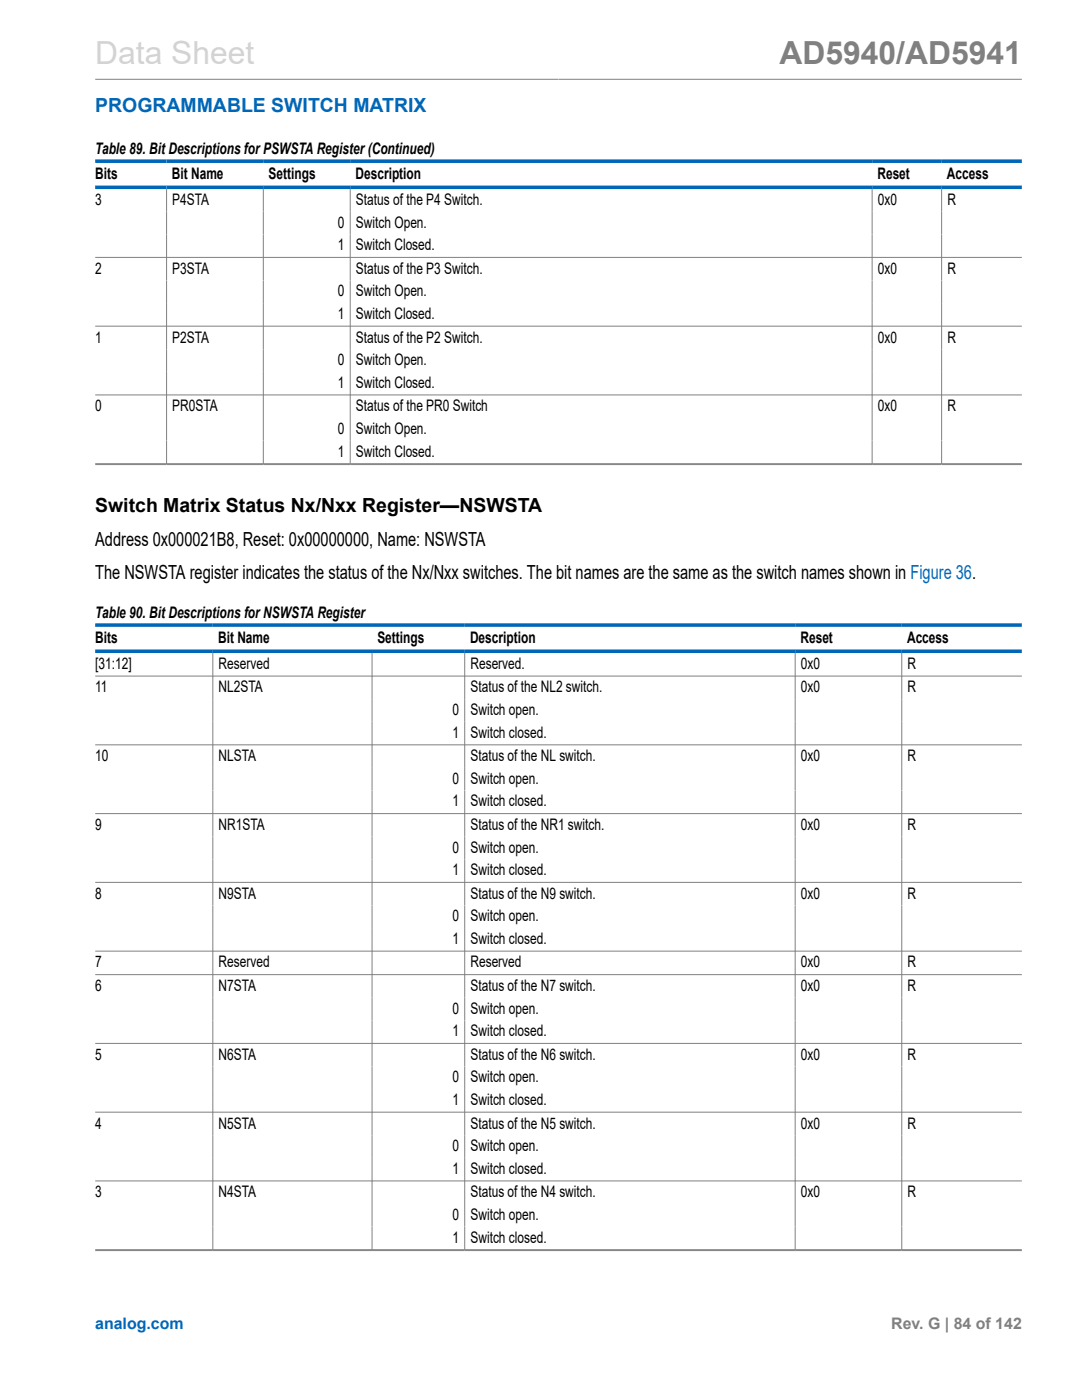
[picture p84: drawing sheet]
<svg xmlns="http://www.w3.org/2000/svg" width="216mm" height="279mm" viewBox="0 0 216 279" stroke-linecap="round" stroke-linejoin="round" font-family="sans-serif">
<defs><g id="words">
<text font-size="6.3" fill="#d3d3d3" x="19" y="12.7">Data Sheet</text>
<text font-size="6.3" fill="#808080" x="155.5" y="12.7">AD5940/AD5941</text>
<text font-size="3.9" fill="#0067b8" x="19" y="22.3">PROGRAMMABLE SWITCH MATRIX</text>
<g font-size="3.9">
<text x="19" y="102.2">Switch Matrix Status Nx/Nxx Register—NSWSTA</text>
<text x="19" y="108.9">Address 0x000021B8, Reset: 0x00000000, Name: NSWSTA</text>
<text x="19" y="115.5">The NSWSTA register indicates the status of the Nx/Nxx switches. The bit names are the same as the switch names shown in Figure 36.</text>
</g>
<g font-size="3.2">
<text x="19" y="30.8">Table 89. Bit Descriptions for PSWSTA Register(Continued)</text>
<text x="19" y="35.7">Bits</text>
<text x="34.3" y="35.7">Bit Name</text>
<text x="53.6" y="35.7">Settings</text>
<text x="70.9" y="35.7">Description</text>
<text x="175.1" y="35.7">Reset</text>
<text x="188.9" y="35.7">Access</text>
<text x="19" y="40.9">3</text>
<text x="34.4" y="40.9">P4STA</text>
<text x="71" y="40.9">Status of the P4 Switch.</text>
<text x="175.2" y="40.9">0x0</text>
<text x="189" y="40.9">R</text>
<text x="67.4" y="45.4">0</text>
<text x="71" y="45.4">Switch Open.</text>
<text x="67.4" y="49.9">1</text>
<text x="71" y="49.9">Switch Closed.</text>
<text x="19" y="54.6">2</text>
<text x="34.4" y="54.6">P3STA</text>
<text x="67.4" y="59.1">0</text>
<text x="71" y="54.6">Status of the P3 Switch.</text>
<text x="71" y="59.1">Switch Open.</text>
<text x="175.2" y="54.6">0x0</text>
<text x="189" y="54.6">R</text>
<text x="67.4" y="63.7">1</text>
<text x="71" y="63.7">Switch Closed.</text>
<text x="19" y="68.4">1</text>
<text x="34.4" y="68.4">P2STA</text>
<text x="71" y="68.4">Status of the P2 Switch.</text>
<text x="175.2" y="68.4">0x0</text>
<text x="189" y="68.4">R</text>
<text x="67.4" y="72.9">0</text>
<text x="67.4" y="77.4">1</text>
<text x="71" y="72.9">Switch Open.</text>
<text x="71" y="77.4">Switch Closed.</text>
<text x="19" y="82.1">0</text>
<text x="34.4" y="82.1">PR0STA</text>
<text x="71" y="82.1">Status of the PR0 Switch</text>
<text x="175.2" y="82.1">0x0</text>
<text x="189" y="82.1">R</text>
<text x="67.4" y="86.6">0</text>
<text x="71" y="86.6">Switch Open.</text>
<text x="67.4" y="91.1">1</text>
<text x="71" y="91.1">Switch Closed.</text>
<text x="19" y="123.4">Table 90. Bit Descriptions for NSWSTA Register</text>
<text x="19" y="128.3">Bits</text>
<text x="43.5" y="128.3">Bit Name</text>
<text x="75.3" y="128.3">Settings</text>
<text x="93.8" y="128.3">Description</text>
<text x="159.7" y="128.3">Reset</text>
<text x="181" y="128.3">Access</text>
<text x="19" y="133.5">[31:12]</text>
<text x="43.6" y="133.5">Reserved</text>
<text x="93.9" y="133.5">Reserved.</text>
<text x="159.8" y="133.5">0x0</text>
<text x="181.1" y="133.5">R</text>
<text x="19" y="138.2">11</text>
<text x="43.6" y="138.2">NL2STA</text>
<text x="90.3" y="142.7">0</text>
<text x="93.9" y="138.2">Status of the NL2 switch.</text>
<text x="93.9" y="142.7">Switch open.</text>
<text x="159.8" y="138.2">0x0</text>
<text x="181.1" y="138.2">R</text>
<text x="90.3" y="147.2">1</text>
<text x="93.9" y="147.2">Switch closed.</text>
<text x="19" y="151.9">10</text>
<text x="43.6" y="151.9">NLSTA</text>
<text x="93.9" y="151.9">Status of the NL switch.</text>
<text x="159.8" y="151.9">0x0</text>
<text x="181.1" y="151.9">R</text>
<text x="90.3" y="156.4">0</text>
<text x="90.3" y="160.9">1</text>
<text x="93.9" y="156.4">Switch open.</text>
<text x="93.9" y="160.9">Switch closed.</text>
<text x="19" y="165.6">9</text>
<text x="43.6" y="165.6">NR1STA</text>
<text x="93.9" y="165.6">Status of the NR1 switch.</text>
<text x="159.8" y="165.6">0x0</text>
<text x="181.1" y="165.6">R</text>
<text x="90.3" y="170.1">0</text>
<text x="93.9" y="170.1">Switch open.</text>
<text x="19" y="179.4">8</text>
<text x="43.6" y="179.4">N9STA</text>
<text x="90.3" y="174.7">1</text>
<text x="93.9" y="174.7">Switch closed.</text>
<text x="93.9" y="179.4">Status of the N9 switch.</text>
<text x="159.8" y="179.4">0x0</text>
<text x="181.1" y="179.4">R</text>
<text x="90.3" y="183.9">0</text>
<text x="93.9" y="183.9">Switch open.</text>
<text x="90.3" y="188.4">1</text>
<text x="93.9" y="188.4">Switch closed.</text>
<text x="19" y="193.1">7</text>
<text x="19" y="197.8">6</text>
<text x="43.6" y="193.1">Reserved</text>
<text x="43.6" y="197.8">N7STA</text>
<text x="93.9" y="193.1">Reserved</text>
<text x="93.9" y="197.8">Status of the N7 switch.</text>
<text x="159.8" y="193.1">0x0</text>
<text x="159.8" y="197.8">0x0</text>
<text x="181.1" y="193.1">R</text>
<text x="181.1" y="197.8">R</text>
<text x="90.3" y="202.3">0</text>
<text x="93.9" y="202.3">Switch open.</text>
<text x="90.3" y="206.8">1</text>
<text x="93.9" y="206.8">Switch closed.</text>
<text x="19" y="211.5">5</text>
<text x="43.6" y="211.5">N6STA</text>
<text x="93.9" y="211.5">Status of the N6 switch.</text>
<text x="159.8" y="211.5">0x0</text>
<text x="181.1" y="211.5">R</text>
<text x="90.3" y="216">0</text>
<text x="90.3" y="220.5">1</text>
<text x="93.9" y="216">Switch open.</text>
<text x="93.9" y="220.5">Switch closed.</text>
<text x="19" y="225.2">4</text>
<text x="43.6" y="225.2">N5STA</text>
<text x="93.9" y="225.2">Status of the N5 switch.</text>
<text x="159.8" y="225.2">0x0</text>
<text x="181.1" y="225.2">R</text>
<text x="90.3" y="229.7">0</text>
<text x="93.9" y="229.7">Switch open.</text>
<text x="19" y="238.9">3</text>
<text x="43.6" y="238.9">N4STA</text>
<text x="90.3" y="234.2">1</text>
<text x="93.9" y="234.2">Switch closed.</text>
<text x="93.9" y="238.9">Status of the N4 switch.</text>
<text x="159.8" y="238.9">0x0</text>
<text x="181.1" y="238.9">R</text>
<text x="90.3" y="243.5">0</text>
<text x="93.9" y="243.5">Switch open.</text>
<text x="90.3" y="248">1</text>
<text x="93.9" y="248">Switch closed.</text>
</g>
<text font-size="3.2" fill="#0067b8" x="19" y="265.3">analog.com</text>
<text font-size="3.2" fill="#808080" x="177.8" y="265.3">Rev. G | 84 of 142</text>
</g></defs>
<g fill="none" stroke="#808080" stroke-width=".2">
<path d="M19 15.8h184.9M33.2 37.7v54.9M52.5 37.7v54.9M69.9 37.7v54.9M174 37.7v54.9M187.9 37.7v54.9M19 51.4h184.9M19 65.1h184.9M19 78.8h184.9M19 92.5h184.9M19 92.7h184.9M19 134.9h184.9"/>
<path d="M42.5 130.3v119.2M74.2 130.3v119.2M92.7 130.3v119.2M158.7 130.3v119.2M179.9 130.3v119.2M19 148.6h184.9M19 162.4h184.9M19 176.1h184.9M19 189.8h184.9M19 194.5h184.9M19 208.2h184.9M19 222h184.9"/>
<path d="M19 235.7h184.9M19 249.4h184.9M19 249.6h184.9"/>
</g>
<path d="M19 32.2h184.9M19 37.4h184.9M19 124.7h184.9M19 130h184.9" fill="none" stroke="#0067b8" stroke-width=".71"/>
<use href="#words"/>
</svg>
